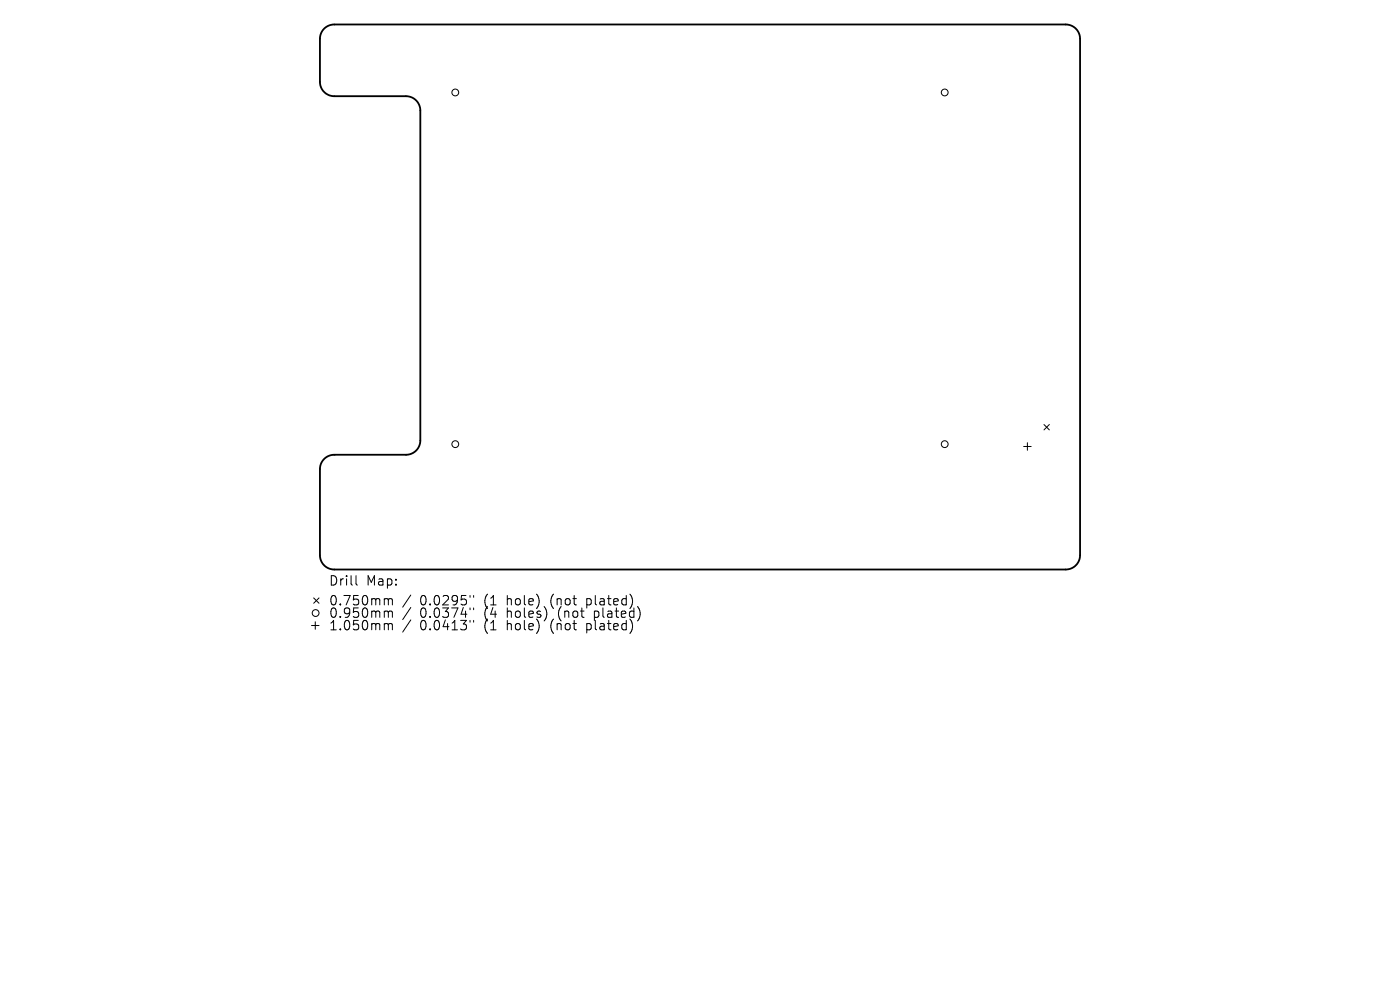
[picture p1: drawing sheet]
<svg xmlns="http://www.w3.org/2000/svg" width="297mm" height="210mm" viewBox="0 0 297 210" stroke-linecap="round" stroke-linejoin="round" font-family="sans-serif">
<defs><g id="words">
<g font-size="2.8">
<text x="69.7" y="124.5">Drill</text>
<text x="77.7" y="124.5">Map:</text>
<text x="69.7" y="128.7">0.750mm</text>
<text x="69.7" y="131.3">0.950mm</text>
<text x="89.1" y="128.7">0.0295&quot;</text>
<text x="89.1" y="131.3">0.0374&quot;</text>
<text x="102.9" y="128.7">(1</text>
<text x="102.9" y="131.3">(4</text>
<text x="107.8" y="128.7">hole)</text>
<text x="107.8" y="131.3">holes)</text>
<text x="117.3" y="128.7">(not</text>
<text x="118.9" y="131.3">(not</text>
<text x="125.1" y="128.7">plated)</text>
<text x="126.7" y="131.3">plated)</text>
<text x="69.7" y="134">1.050mm</text>
<text x="89.1" y="134">0.0413&quot;</text>
<text x="102.9" y="134">(1</text>
<text x="107.8" y="134">hole)</text>
<text x="117.3" y="134">(not</text>
<text x="125.1" y="134">plated)</text>
</g>
</g></defs>
<path d="M68.8 6.1a3 3 0 0 1 2.1-.9h155.2a3 3 0 0 1 3 3v109.6a3 3 0 0 1-3 3h-155.2a3 3 0 0 1-3-3v-18.3a3 3 0 0 1 3-3h15.2a3 3 0 0 0 3.1-3.1v-70a3 3 0 0 0-3.1-3h-15.2a3 3 0 0 1-3-3v-9.2a3 3 0 0 1 .9-2.1z" fill="none" stroke="#000" stroke-width=".39"/>
<g fill="none" stroke="#000" stroke-width=".21">
<path d="M217.2 94.7h1.6M218 93.9v1.6M221.5 90.1l1.1 1.1M222.6 90.1l-1.1 1.1M66.1 132.7h1.6M66.5 126.8l1.2 1.2M66.9 131.9v1.6M67.7 126.8l-1.2 1.2M75.5 122.1v1.7l.3 .3M81.8 127l.5 .1 .1 .2M81.8 129.6h.3l.3 .3M81.8 132.3h.3l.3 .3"/>
<path d="M82.4 127.3l.3-.3 .4 .1 .1 1.2M82.4 127.3v1M82.4 129.9v1.1M82.4 132.6v1M82.4 129.9l.3-.3 .4 .1 .1 1.3M82.4 132.6l.3-.3 .4 .1 .1 1.2M87.1 126.2l-1.7 2.6M87.1 128.9l-1.7 2.5M87.1 131.5l-1.7 2.6M99.7 126.3v.4M99.7 129v.3M99.7 131.6v.4"/>
<path d="M100.5 126.3v.4M100.5 129v.3M100.5 131.6v.4"/>
<circle cx="96.6" cy="19.6" r=".72"/>
<circle cx="200.4" cy="19.6" r=".72"/>
<circle cx="96.6" cy="94.2" r=".72"/>
<circle cx="200.4" cy="94.2" r=".72"/>
<circle cx="67" cy="130" r=".72"/>
</g>
<use href="#words"/>
</svg>
